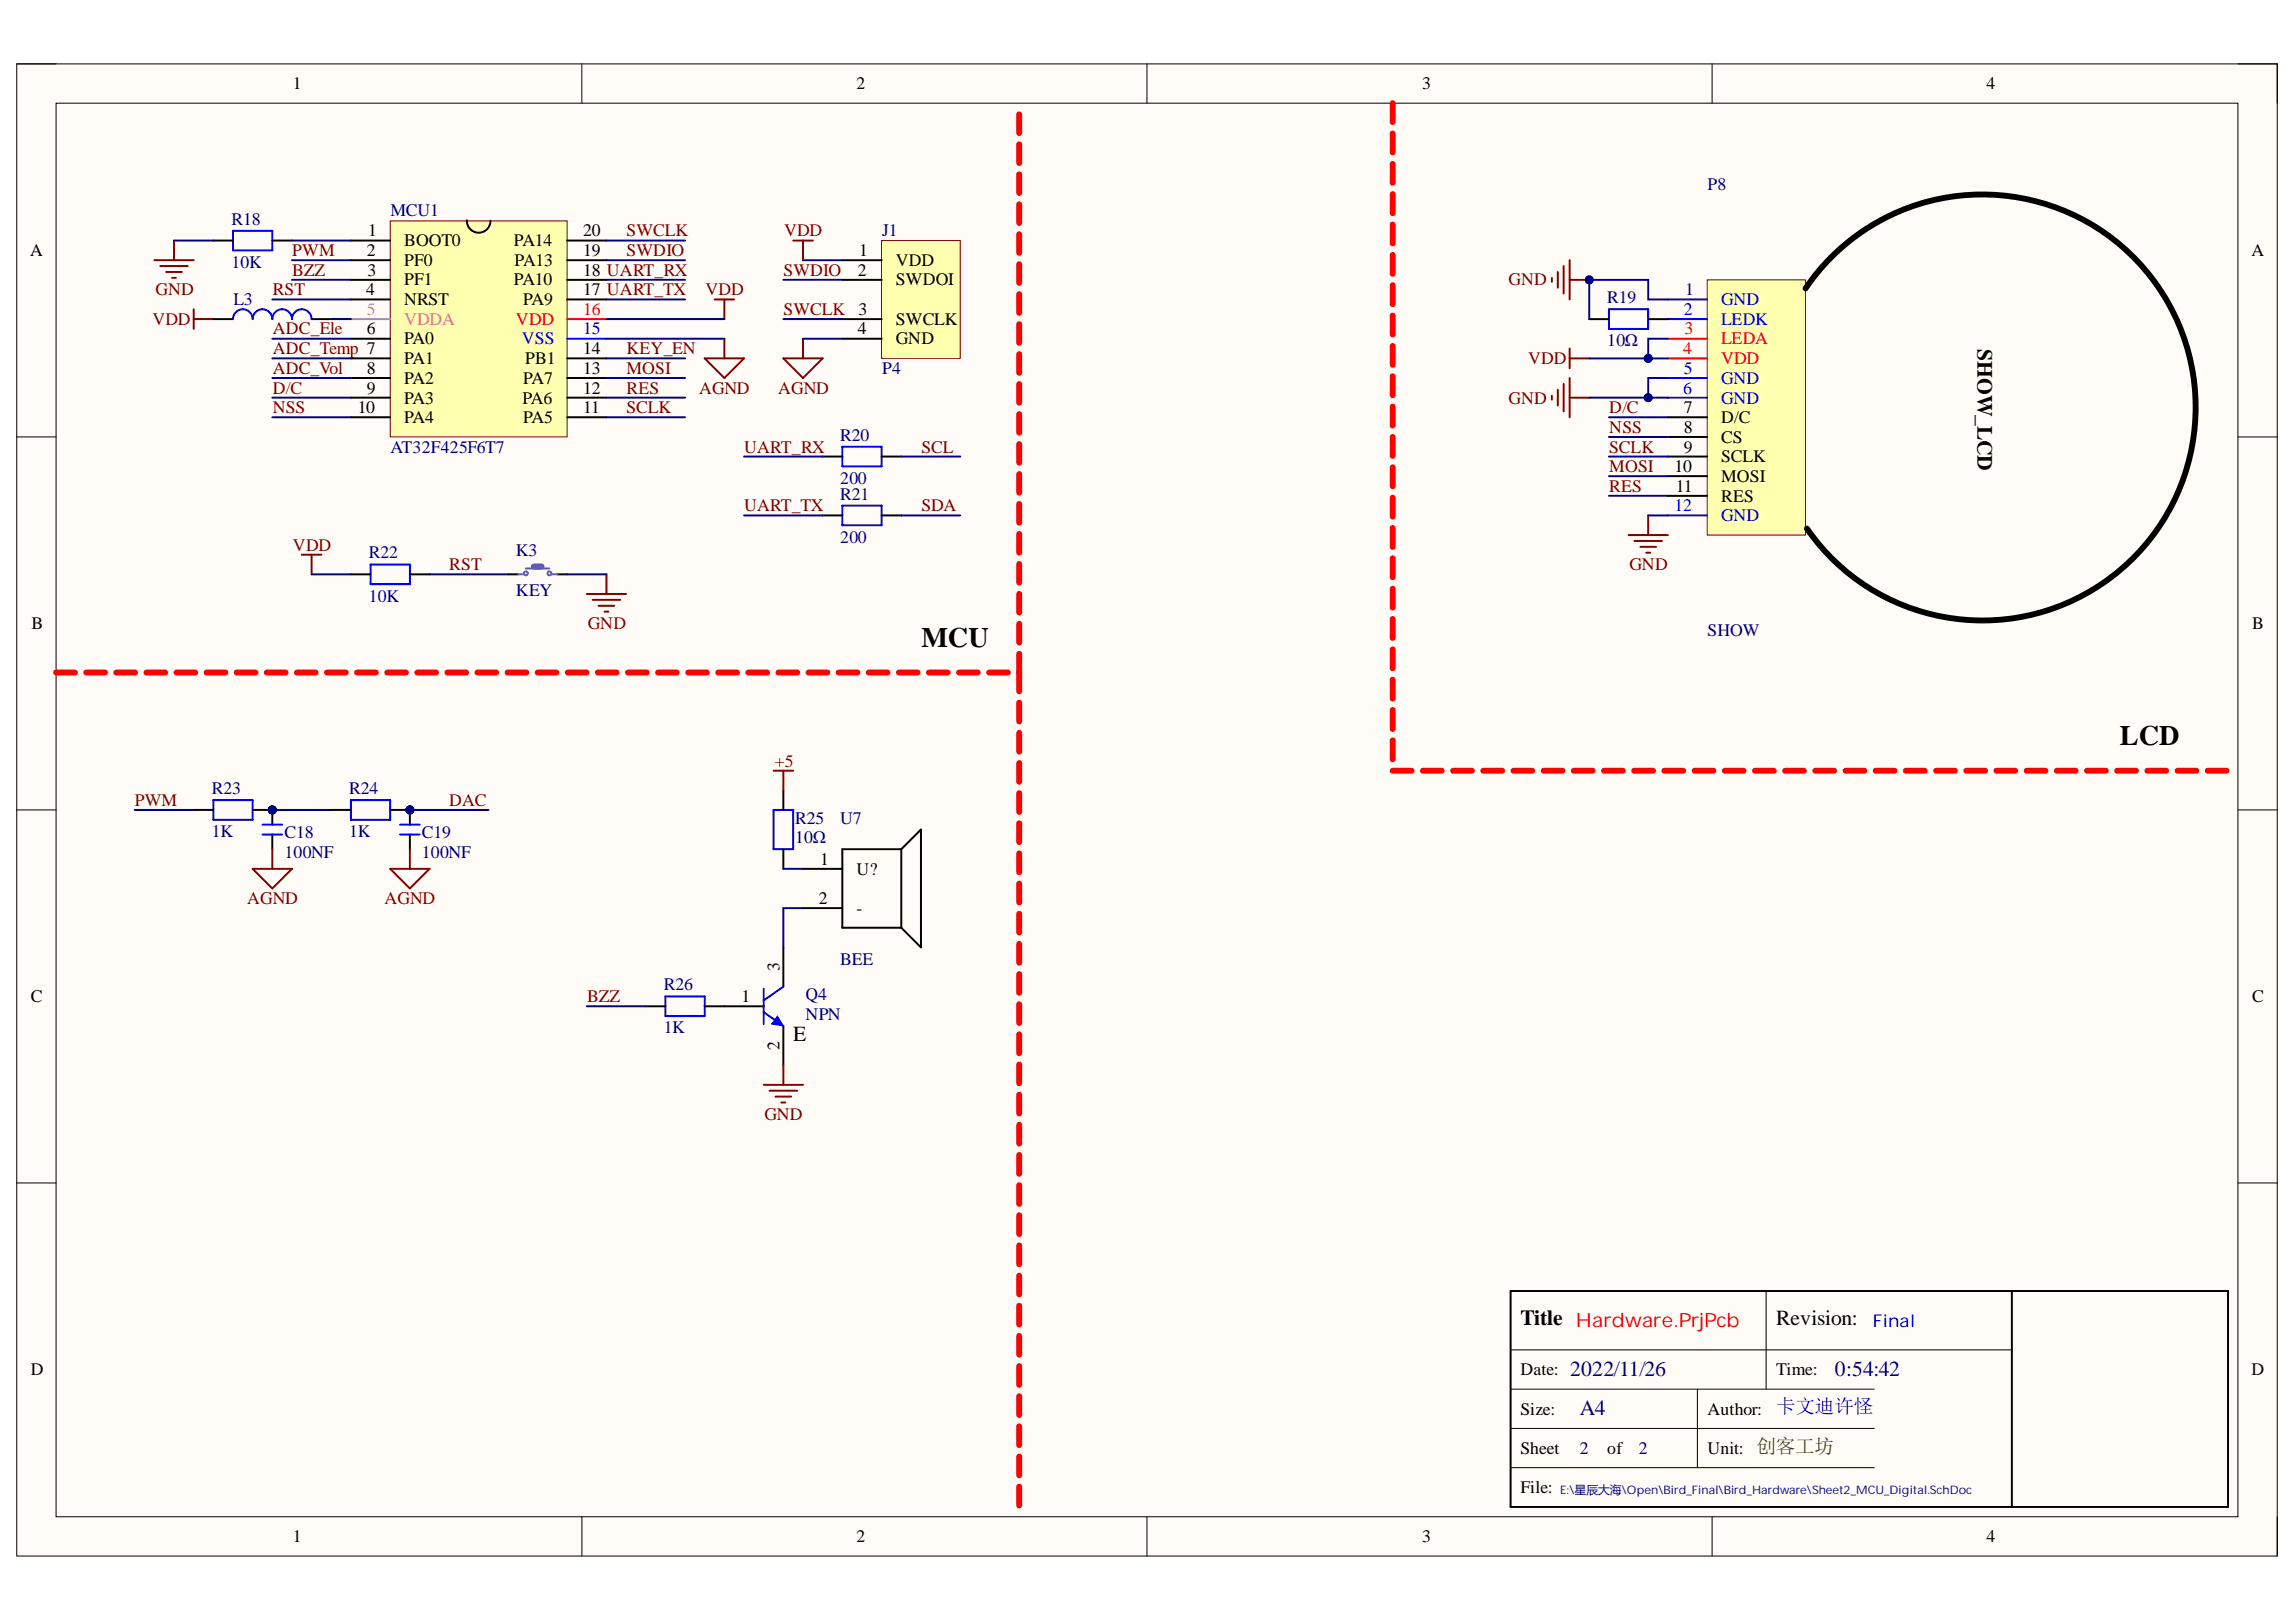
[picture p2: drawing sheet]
<svg xmlns="http://www.w3.org/2000/svg" width="297mm" height="210mm" viewBox="0 0 297 210" stroke-linecap="round" stroke-linejoin="round" font-family="sans-serif">
<defs><g id="words">
<g font-size="3.6">
<text x="119.2" y="83.7">MCU</text>
<text x="274.3" y="96.4">LCD</text>
</g>
<g font-size="2.8">
<text x="255.8" y="45.1" transform="rotate(90 255.8 45.1)">SHOW_LCD</text>
<text x="102.6" y="134.7">E</text>
<text x="196.7" y="171.5">Title Hardware.PrjPcb</text>
<text x="229.8" y="171.5">Revision:</text>
</g>
<g font-size="2.8" fill="#000080">
<text x="203.1" y="178.1">2022/11/26</text>
<text x="237.4" y="178.1">0:54:42</text>
<text x="204.4" y="183.2">A4</text>
</g>
<text font-size="2.5" fill="#00f" x="229.8" y="182.9">卡文迪许怪</text>
<g font-size="2.3">
<text x="37.9" y="11.6">1</text>
<text x="110.8" y="11.6">2</text>
<text x="184" y="11.6">3</text>
<text x="257" y="11.6">4</text>
<text x="3.9" y="33.1">A</text>
<text x="47.5" y="33.1">2</text>
<text x="47.5" y="35.7">3</text>
<text x="47.6" y="30.6">1</text>
<text x="52.3" y="31.9">BOOT0</text>
<text x="52.3" y="34.4">PF0</text>
<text x="66.5" y="31.9">PA14</text>
<text x="66.6" y="34.4">PA13</text>
<text x="75.5" y="35.7">18 UART_RX</text>
<text x="75.5" y="33.1">19</text>
<text x="75.5" y="30.6">20</text>
<text x="111" y="35.7">2</text>
<text x="111.2" y="33.1">1</text>
<text x="115.9" y="34.4">VDD</text>
<text x="291.3" y="33.1">A</text>
<text x="47.4" y="38.2">4</text>
<text x="52.3" y="36.9">PF1</text>
<text x="52.3" y="39.5">NRST</text>
<text x="66.5" y="36.9">PA10</text>
<text x="67.7" y="39.5">PA9</text>
<text x="75.5" y="38.2">17 UART_TX</text>
<text x="111.1" y="40.7">3</text>
<text x="115.9" y="36.9">SWDOI</text>
<text x="47.5" y="43.3">6</text>
<text x="52.3" y="44.5">PA0</text>
<text x="52.3" y="47.1">PA1</text>
<text x="67.9" y="47.1">PB1</text>
<text x="75.5" y="45.8">14</text>
<text x="111" y="43.3">4</text>
<text x="115.9" y="42">SWCLK</text>
<text x="115.9" y="44.5">GND</text>
<text x="46.3" y="53.5">10</text>
<text x="47.5" y="48.3">8</text>
<text x="47.5" y="51">9</text>
<text x="52.3" y="49.7">PA2</text>
<text x="52.3" y="52.2">PA3</text>
<text x="67.6" y="52.2">PA6</text>
<text x="67.7" y="49.7">PA7</text>
<text x="75.5" y="53.5">11</text>
<text x="75.5" y="51">12</text>
<text x="75.5" y="48.3">13</text>
<text x="217.8" y="53.5">7</text>
<text x="52.3" y="54.8">PA4</text>
<text x="67.7" y="54.8">PA5</text>
<text x="217.8" y="56">8</text>
<text x="217.8" y="58.6">9</text>
<text x="222.7" y="54.8">D/C</text>
<text x="222.7" y="57.3">CS</text>
<text x="222.7" y="59.8">SCLK</text>
<text x="216.7" y="61.1">10</text>
<text x="216.8" y="63.6">11</text>
<text x="222.7" y="62.4">MOSI</text>
<text x="222.7" y="64.9">RES</text>
<text x="4.1" y="81.4">B</text>
<text x="291.4" y="81.4">B</text>
<text x="106.1" y="111.9">1</text>
<text x="110.8" y="113.2">U?</text>
<text x="105.9" y="117">2</text>
<text x="110.8" y="118.3">-</text>
<text x="100.8" y="125.6" transform="rotate(-90 100.8 125.6)">3</text>
<text x="4" y="129.7">C</text>
<text x="95.9" y="129.7">1</text>
<text x="291.4" y="129.7">C</text>
<text x="100.8" y="135.8" transform="rotate(-90 100.8 135.8)">2</text>
<text x="4" y="177.9">D</text>
<text x="196.7" y="177.9">Date:</text>
<text x="229.8" y="177.9">Time:</text>
<text x="291.3" y="177.9">D</text>
<text x="196.7" y="183.1">Size:</text>
<text x="220.9" y="183.1">Author:</text>
<text x="196.7" y="188.2">Sheet</text>
<text x="207.9" y="188.2">of</text>
<text x="220.9" y="188.2">Unit: 创客工坊</text>
<text x="196.7" y="193.2">File:</text>
<text x="37.9" y="199.6">1</text>
<text x="110.8" y="199.6">2</text>
<text x="184" y="199.6">3</text>
<text x="257" y="199.6">4</text>
</g>
<g font-size="2.3" fill="#000080">
<text x="29.9" y="29.1">R18</text>
<text x="50.5" y="28">MCU1</text>
<text x="220.9" y="24.6">P8</text>
<text x="29.9" y="34.7">10K</text>
<text x="114.1" y="30.6">J1</text>
<text x="30.2" y="39.5">L3</text>
<text x="207.9" y="39.2">R19</text>
<text x="207.9" y="44.8">10Ω</text>
<text x="114.1" y="48.3">P4</text>
<text x="50.5" y="58.6">AT32F425F6T7</text>
<text x="108.7" y="57.1">R20</text>
<text x="108.7" y="62.6">200</text>
<text x="108.7" y="64.7">R21</text>
<text x="108.7" y="70.2">200</text>
<text x="47.7" y="72.3">R22</text>
<text x="47.7" y="77.8">10K</text>
<text x="66.7" y="72">K3</text>
<text x="66.7" y="77.1">KEY</text>
<text x="220.9" y="82.3">SHOW</text>
<text x="27.4" y="102.8">R23</text>
<text x="45.2" y="102.8">R24</text>
<text x="102.9" y="106.6">R25</text>
<text x="108.7" y="106.6">U7</text>
<text x="27.4" y="108.4">1K</text>
<text x="36.8" y="108.4">C18</text>
<text x="36.8" y="111">100NF</text>
<text x="45.2" y="108.4">1K</text>
<text x="54.6" y="108.4">C19</text>
<text x="54.6" y="111">100NF</text>
<text x="102.9" y="109.1">10Ω</text>
<text x="108.7" y="124.8">BEE</text>
<text x="85.9" y="128.1">R26</text>
<text x="104.2" y="129.4">Q4</text>
<text x="104.2" y="131.9">NPN</text>
<text x="85.9" y="133.7">1K</text>
<text x="204.4" y="188.2">2</text>
<text x="212" y="188.2">2</text>
</g>
<g font-size="2.3" fill="#800000">
<text x="37.8" y="33.1">PWM</text>
<text x="37.8" y="35.7">BZZ</text>
<text x="81" y="33.1">SWDIO</text>
<text x="81" y="30.6">SWCLK</text>
<text x="101.3" y="35.7">SWDIO</text>
<text x="101.4" y="30.6">VDD</text>
<text x="20.1" y="38.2">GND</text>
<text x="35.3" y="38.2">RST</text>
<text x="91.3" y="38.2">VDD</text>
<text x="101.3" y="40.7">SWCLK</text>
<text x="195.2" y="36.9">GND</text>
<text x="19.7" y="42">VDD</text>
<text x="35.3" y="43.3">ADC_Ele</text>
<text x="35.3" y="45.8">ADC_Temp 7</text>
<text x="81" y="45.8">KEY_EN</text>
<text x="197.7" y="47.1">VDD</text>
<text x="35.3" y="48.3">ADC_Vol</text>
<text x="35.3" y="51">D/C</text>
<text x="35.3" y="53.5">NSS</text>
<text x="81" y="53.5">SCLK</text>
<text x="81" y="48.3">MOSI</text>
<text x="81" y="51">RES</text>
<text x="90.4" y="51">AGND</text>
<text x="100.7" y="51">AGND</text>
<text x="195.2" y="52.2">GND</text>
<text x="208.2" y="53.5">D/C</text>
<text x="96.3" y="58.6">UART_RX</text>
<text x="119.2" y="58.6">SCL</text>
<text x="208.2" y="58.6">SCLK</text>
<text x="208.2" y="56">NSS</text>
<text x="208.2" y="63.6">RES</text>
<text x="208.2" y="61.1">MOSI</text>
<text x="37.9" y="71.3">VDD</text>
<text x="96.3" y="66.2">UART_TX</text>
<text x="119.2" y="66.2">SDA</text>
<text x="58.1" y="73.8">RST</text>
<text x="210.8" y="73.8">GND</text>
<text x="76.1" y="81.4">GND</text>
<text x="100.2" y="99.2">+5</text>
<text x="17.4" y="104.3">PWM</text>
<text x="58.1" y="104.3">DAC</text>
<text x="32" y="117">AGND</text>
<text x="49.7" y="117">AGND</text>
<text x="76" y="129.7">BZZ</text>
<text x="98.9" y="145">GND</text>
</g>
<g font-size="2.3" fill="#f0f">
<text x="47.5" y="40.7">5</text>
<text x="52.3" y="42">VDDA</text>
</g>
<g font-size="2.3" fill="#f00">
<text x="75.5" y="40.7">16</text>
<text x="66.7" y="42">VDD</text>
<text x="217.8" y="45.8">4</text>
<text x="217.9" y="43.3">3</text>
<text x="222.7" y="44.5">LEDA</text>
<text x="222.7" y="47.1">VDD</text>
</g>
<g font-size="2.3" fill="#00f">
<text x="217.8" y="40.7">2</text>
<text x="218" y="38.2">1</text>
<text x="222.7" y="39.5">GND</text>
<text x="67.5" y="44.5">VSS</text>
<text x="75.5" y="43.3">15</text>
<text x="222.7" y="42">LEDK</text>
<text x="217.8" y="51">6</text>
<text x="217.8" y="48.3">5</text>
<text x="222.7" y="49.7">GND</text>
<text x="222.7" y="52.2">GND</text>
<text x="216.7" y="66.2">12</text>
<text x="222.7" y="67.5">GND</text>
<text x="242.3" y="171.8">Final</text>
</g>
<text font-size="1.5" fill="#000080" x="201.9" y="193.3">E:\星辰大海\Open\Bird_Final\Bird_Hardware\Sheet2_MCU_Digital.SchDoc</text>
</g></defs>
<path d="M2.2 8.3h292.4v193.1h-292.4z" fill-rule="evenodd" fill="#fffcf8"/>
<path d="M2.2 8.3h292.4v193.1h-292.4z" fill="none" stroke="#000" stroke-width=".13"/>
<path d="M7.3 13.4h282.2v182.9h-282.2z" fill-rule="evenodd" fill="#fffcf8"/>
<g fill="none" stroke="#000" stroke-width=".13">
<path d="M2.2 8.3h5.1M7.3 13.4h282.2v182.9h-282.2zM75.3 8.3v5M148.4 8.3v5M221.5 8.3v5.1M289.5 8.3h5.1v5.1M2.2 56.5h5.1M289.5 56.5h5.1M2.2 104.8h5.1M289.5 104.8h5.1M2.2 153.1h5.1M289.5 153.1h5.1"/>
<path d="M195.4 174.7h64.9M195.4 179.8h47.1M219.6 179.8v10.1M228.5 167.1v12.7M75.3 196.3v5.1M148.4 196.3v5.1M195.4 189.9h47.1M195.4 184.9h47.1M221.5 196.3v5.1M294.6 196.3v5.1"/>
</g>
<path d="M195.4 167.1h92.8v27.9h-92.8zM260.3 167.1v27.9" fill="none" stroke="#000" stroke-width=".25"/>
<path d="M200.8 36v.5M201.5 35.2v2M202.3 34.4v3.6M203.1 33.7v5.1M203.1 36.2h2.5" fill="none" stroke="#800000" stroke-width=".25"/>
<circle cx="205.6" cy="36.2" r=".51" fill="#000080"/>
<circle cx="205.6" cy="36.2" r=".51" fill="none" stroke="#000080" stroke-width=".13"/>
<g fill="none" stroke="#800000" stroke-width=".25">
<path d="M25.1 40v2.6M25.1 41.3h2.5M200.8 51.2v.5M201.5 50.4v2.1M202.3 49.7v3.5M203.1 45.1v2.6M203.1 48.9v5.1M203.1 46.4h2.5M203.1 51.5h2.5M39 71.8h2.6M40.3 71.8v2.5M210.7 69.2h5.1"/>
<path d="M211.5 70h3.5M212.2 70.8h2.1M213 71.5h.5M213.2 66.7v2.5"/>
</g>
<path d="M27.6 41.3h2.5M40.3 41.3h2.6M45.4 74.3h2.5M53 74.3h2.6M65.7 74.3h1.3M72.1 74.3h1.3" fill="none" stroke="#000" stroke-width=".25"/>
<path d="M30.1 41.3a1.27 1.27 0 0 1 1.3-1.3 1.27 1.27 0 0 1 1.3 1.3 1.27 1.27 0 0 1 1.3-1.3 1.27 1.27 0 0 1 1.2 1.3 1.27 1.27 0 0 1 1.3-1.3 1.27 1.27 0 0 1 1.3 1.3 1.27 1.27 0 0 1 1.2-1.3 1.27 1.27 0 0 1 1.3 1.3M47.9 73.1h5.1v2.5h-5.1z" fill="none" stroke="#00f" stroke-width=".25"/>
<path d="M67 74.3h1M71.1 74.3h1" fill="none" stroke="#09f" stroke-width=".25"/>
<circle cx="68" cy="74.2" r=".25" fill="#fff"/>
<circle cx="68" cy="74.2" r=".25" fill="none" stroke="#09f" stroke-width=".25"/>
<circle cx="71.1" cy="74.2" r=".25" fill="#fff"/>
<g fill="none" stroke="#09f" stroke-width=".25">
<path d="M68 73.6h3.1"/>
<circle cx="71.1" cy="74.2" r=".25"/>
</g>
<path d="M69 73.3h1.1" fill="none" stroke="#09f" stroke-width=".76"/>
<path d="M75.9 76.9h5.1M76.7 77.6h3.5M77.4 78.4h2.1M78.2 79.2h.5M78.5 74.3v2.6" fill="none" stroke="#800000" stroke-width=".25"/>
<path d="M114.1 31.1h10.1v15.3h-10.1z" fill-rule="evenodd" fill="#ffffb0"/>
<path d="M114.1 31.1h10.1v15.3h-10.1z" fill="none" stroke="#800000" stroke-width=".13"/>
<path d="M109 33.7h5.1M109 36.2h5.1M109 41.3h5.1M109 43.8h5.1" fill="none" stroke="#000" stroke-width=".25"/>
<path d="M102.6 31.1h2.6M103.9 31.1v2.6" fill="none" stroke="#800000" stroke-width=".25"/>
<g fill="none" stroke="#f00" stroke-width=".76">
<path d="M131.9 14.8v2.4M131.9 18.7v2.4M180.2 13.4v2.4M180.2 17.3v2.4M131.9 22.6v2.4M131.9 26.4v2.5M131.9 30.3v2.4M131.9 34.2v2.4M131.9 38.1v2.4M180.2 21.2v2.5M180.2 25.1v2.5M180.2 29.1v2.4"/>
<path d="M180.2 33v2.4M180.2 36.9v2.5M131.9 41.9v2.5M131.9 45.8v2.4M131.9 49.7v2.4M131.9 53.6v2.4M131.9 57.5v2.4M180.2 40.8v2.5M180.2 44.8v2.4M180.2 48.7v2.4M180.2 52.6v2.5M180.2 56.5v2.5"/>
<path d="M131.9 61.3v2.5M131.9 65.2v2.4M131.9 69.1v2.4M131.9 73v2.4M131.9 76.8v2.5M180.2 60.5v2.4M180.2 64.4v2.4M180.2 68.3v2.5M180.2 72.2v2.5M180.2 76.2v2.4M7.3 87h2.4M11.2 87h2.4"/>
<path d="M15 87h2.5M18.9 87h2.5M22.8 87h2.5M26.7 87h2.5M30.6 87h2.5M34.5 87h2.4M38.4 87h2.4M42.3 87h2.4M46.2 87h2.4M50.1 87h2.4M54 87h2.4M57.9 87h2.4"/>
<path d="M61.8 87h2.4M65.7 87h2.4M69.6 87h2.4M73.5 87h2.4M77.3 87h2.5M81.2 87h2.5M85.1 87h2.5M89 87h2.5M92.9 87h2.5M96.8 87h2.4M100.7 87h2.4M104.6 87h2.4"/>
<path d="M108.5 87h2.4M112.4 87h2.4M116.3 87h2.4M120.2 87h2.4M124.1 87h2.4M128 87h2.4M131.9 80.7v2.5M131.9 84.6v4.9M131.9 90.9v2.5M131.9 94.8v2.5M131.9 98.7v2.5M180.2 80.1v2.5"/>
<path d="M180.2 84v2.5M180.2 88v2.4M180.2 91.9v2.4M180.2 95.8v2.5M180.2 99.7h2.4M184.1 99.7h2.4M188 99.7h2.4M191.9 99.7h2.4M195.8 99.7h2.4M199.7 99.7h2.4M203.6 99.7h2.4M207.5 99.7h2.5"/>
<path d="M211.4 99.7h2.5M215.3 99.7h2.5M219.2 99.7h2.5M223.1 99.7h2.5M227 99.7h2.5M230.9 99.7h2.5M234.8 99.7h2.5M238.8 99.7h2.4M242.7 99.7h2.4M246.6 99.7h2.4M250.5 99.7h2.4M254.4 99.7h2.4"/>
<path d="M258.3 99.7h2.4M262.2 99.7h2.4M266.1 99.7h2.4M270 99.7h2.4M273.9 99.7h2.4M277.8 99.7h2.4M281.7 99.7h2.5M285.6 99.7h2.5M131.9 102.6v2.5M131.9 106.5v2.5M131.9 110.4v2.5M131.9 114.3v2.5"/>
<path d="M131.9 118.2v2.5M131.9 122.1v2.5M131.9 126.1v2.4M131.9 130v2.4M131.9 133.9v2.4M131.9 137.8v2.4M131.9 141.7v2.4M131.9 145.6v2.4M131.9 149.5v2.4M131.9 153.4v2.4M131.9 157.3v2.4M131.9 161.2v2.4"/>
<path d="M131.9 165.1v2.4M131.9 169v2.4M131.9 172.9v2.4M131.9 176.8v2.4M131.9 180.7v2.4M131.9 184.6v2.4M131.9 188.5v2.4M131.9 192.4v2.4"/>
</g>
<path d="M220.9 36.2h12.7v33h-12.7z" fill-rule="evenodd" fill="#ffffb0"/>
<path d="M220.9 36.2h12.7v33h-12.7z" fill="none" stroke="#800000" stroke-width=".13"/>
<path d="M215.8 38.8h5.1M109 57.8h5.1v2.6h-5.1zM208.2 40h5v2.6h-5zM215.8 41.3h5.1M215.8 48.9h5.1M215.8 51.5h5.1M109 65.4h5.1v2.6h-5.1zM215.8 66.7h5.1" fill="none" stroke="#00f" stroke-width=".25"/>
<path d="M215.8 43.8h5.1M215.8 46.4h5.1" fill="none" stroke="#f00" stroke-width=".25"/>
<path d="M106.4 59.1h2.6M114.1 59.1h2.5M205.6 41.3h2.6M213.2 41.3h2.6M215.8 54h5.1M215.8 56.5h5.1M215.8 59.1h5.1M106.4 66.7h2.6M114.1 66.7h2.5M215.8 61.6h5.1M215.8 64.2h5.1" fill="none" stroke="#000" stroke-width=".25"/>
<path d="M233.6 37.3a27.6 27.6 0 0 1 41-5.4 27.6 27.6 0 0 1 .2 41.4 27.6 27.6 0 0 1-41-4.9" fill="none" stroke="#000" stroke-width=".76"/>
<path d="M101.3 46.4h5.1l-2.5 2.5zM103.9 43.8v2.6" fill="none" stroke="#800000" stroke-width=".25"/>
<circle cx="35.2" cy="104.8" r=".51" fill="#000080"/>
<circle cx="35.2" cy="104.8" r=".51" fill="none" stroke="#000080" stroke-width=".13"/>
<path d="M27.6 103.5h5.1v2.6h-5.1z" fill="none" stroke="#00f" stroke-width=".25"/>
<path d="M25.1 104.8h2.5M32.7 104.8h2.5" fill="none" stroke="#000" stroke-width=".25"/>
<circle cx="35.2" cy="104.8" r=".51" fill="#000080"/>
<circle cx="35.2" cy="104.8" r=".51" fill="none" stroke="#000080" stroke-width=".13"/>
<circle cx="35.2" cy="104.8" r=".51" fill="#000080"/>
<circle cx="35.2" cy="104.8" r=".51" fill="none" stroke="#000080" stroke-width=".13"/>
<path d="M35.2 104.8v1.9M35.2 108v1.9" fill="none" stroke="#000" stroke-width=".25"/>
<circle cx="35.2" cy="104.8" r=".51" fill="#000080"/>
<circle cx="35.2" cy="104.8" r=".51" fill="none" stroke="#000080" stroke-width=".13"/>
<path d="M34 108h2.5M34 106.7h2.5" fill="none" stroke="#00f" stroke-width=".25"/>
<circle cx="53" cy="104.8" r=".51" fill="#000080"/>
<circle cx="53" cy="104.8" r=".51" fill="none" stroke="#000080" stroke-width=".13"/>
<path d="M45.4 103.5h5.1v2.6h-5.1z" fill="none" stroke="#00f" stroke-width=".25"/>
<path d="M42.9 104.8h2.5M50.5 104.8h2.5" fill="none" stroke="#000" stroke-width=".25"/>
<circle cx="53" cy="104.8" r=".51" fill="#000080"/>
<circle cx="53" cy="104.8" r=".51" fill="none" stroke="#000080" stroke-width=".13"/>
<circle cx="53" cy="104.8" r=".51" fill="#000080"/>
<circle cx="53" cy="104.8" r=".51" fill="none" stroke="#000080" stroke-width=".13"/>
<path d="M53 104.8v1.9M53 108v1.9" fill="none" stroke="#000" stroke-width=".25"/>
<circle cx="53" cy="104.8" r=".51" fill="#000080"/>
<circle cx="53" cy="104.8" r=".51" fill="none" stroke="#000080" stroke-width=".13"/>
<path d="M51.8 108h2.5M51.8 106.7h2.5" fill="none" stroke="#00f" stroke-width=".25"/>
<path d="M32.7 112.4h5.1l-2.6 2.6zM35.2 109.9v2.5M50.5 112.4h5.1l-2.6 2.6zM53 109.9v2.5" fill="none" stroke="#800000" stroke-width=".25"/>
<path d="M50.5 28.6h22.9v27.9h-22.9z" fill-rule="evenodd" fill="#ffffb0"/>
<path d="M50.5 28.6h22.9v27.9h-22.9z" fill="none" stroke="#800000" stroke-width=".13"/>
<g fill="none" stroke="#000" stroke-width=".25">
<path d="M27.6 31.1h2.5M35.2 31.1h2.6M45.4 31.1h5.1M45.4 33.7h5.1M45.4 36.2h5.1M45.4 38.8h5.1M60.4 28.5a1.53 1.53 0 0 0 1.5 1.6 1.53 1.53 0 0 0 1.6-1.5M73.4 31.1h5.1M73.4 33.7h5.1M73.4 36.2h5.1M73.4 38.8h5.1M45.4 43.8h5.1"/>
<path d="M45.4 46.4h5.1M45.4 48.9h5.1M45.4 51.5h5.1M45.4 54h5.1M73.4 46.4h5.1M73.4 48.9h5.1M73.4 51.5h5.1M73.4 54h5.1M101.3 102.3v2.5M101.3 109.9v2.5M103.9 112.4h5.1M103.9 117.5h5.1"/>
<path d="M116.6 109.9v10.2M116.6 109.9h-7.6v10.2h7.6M116.6 109.9l2.5-2.5v15.2l-2.5-2.5"/>
</g>
<path d="M45.4 41.3h5.1" fill="none" stroke="#f0f" stroke-width=".25"/>
<path d="M30.1 29.9h5.1v2.5h-5.1zM73.4 43.8h5.1M100.1 104.8h2.5v5.1h-2.5z" fill="none" stroke="#00f" stroke-width=".25"/>
<path d="M73.4 41.3h5.1" fill="none" stroke="#f00" stroke-width=".25"/>
<path d="M20 33.7h5.1M20.7 34.4h3.6M21.5 35.2h2M22.3 36h.5M22.5 31.1v2.6M92.4 38.8h2.6M93.7 38.8v2.5M91.2 46.4h5.1l-2.6 2.5zM93.7 43.8v2.6M100.1 99.7h2.5M101.3 99.7v2.6" fill="none" stroke="#800000" stroke-width=".25"/>
<path d="M205.6 46.4h10.2" fill="none" stroke="#000080" stroke-width=".25"/>
<circle cx="213.2" cy="46.4" r=".51" fill="#000080"/>
<circle cx="213.2" cy="46.4" r=".51" fill="none" stroke="#000080" stroke-width=".13"/>
<path d="M215.8 43.8h-2.6v2.6" fill="none" stroke="#000080" stroke-width=".25"/>
<circle cx="213.2" cy="46.4" r=".51" fill="#000080"/>
<circle cx="213.2" cy="46.4" r=".51" fill="none" stroke="#000080" stroke-width=".13"/>
<path d="M205.6 51.5h10.2" fill="none" stroke="#000080" stroke-width=".25"/>
<circle cx="213.2" cy="51.5" r=".51" fill="#000080"/>
<circle cx="213.2" cy="51.5" r=".51" fill="none" stroke="#000080" stroke-width=".13"/>
<path d="M215.8 48.9h-2.6v2.6" fill="none" stroke="#000080" stroke-width=".25"/>
<circle cx="213.2" cy="51.5" r=".51" fill="#000080"/>
<circle cx="213.2" cy="51.5" r=".51" fill="none" stroke="#000080" stroke-width=".13"/>
<g fill="none" stroke="#000080" stroke-width=".25">
<path d="M78.5 33.7h10.1M78.5 36.2h10.1M78.5 38.8h10.1M78.5 31.1h10.1M101.3 36.2h7.7M103.9 33.7h5.1M215.8 38.8h-2.6v-2.6h-7.6v5.1M35.2 46.4h10.2M35.2 48.9h10.2M35.2 43.8h10.2M78.5 54h10.1M78.5 46.4h10.1"/>
<path d="M78.5 48.9h10.1M78.5 51.5h10.1M96.3 59.1h10.1M101.3 41.3h7.7M103.9 43.8h5.1M116.6 59.1h7.6M208.2 54h7.6M208.2 56.5h7.6M208.2 59.1h7.6M40.3 74.3h5.1M55.6 74.3h10.1M73.4 74.3h5.1"/>
<path d="M96.3 66.7h10.1M116.6 66.7h7.6M208.2 61.6h7.6M208.2 64.2h7.6M213.2 66.7h2.6M17.4 104.8h7.7"/>
</g>
<circle cx="205.6" cy="36.2" r=".51" fill="#000080"/>
<circle cx="205.6" cy="36.2" r=".51" fill="none" stroke="#000080" stroke-width=".13"/>
<path d="M35.2 104.8h7.7" fill="none" stroke="#000080" stroke-width=".25"/>
<circle cx="35.2" cy="104.8" r=".51" fill="#000080"/>
<circle cx="35.2" cy="104.8" r=".51" fill="none" stroke="#000080" stroke-width=".13"/>
<path d="M53 104.8h10.2" fill="none" stroke="#000080" stroke-width=".25"/>
<circle cx="53" cy="104.8" r=".51" fill="#000080"/>
<circle cx="53" cy="104.8" r=".51" fill="none" stroke="#000080" stroke-width=".13"/>
<path d="M22.5 31.1h5.1M35.2 38.8h10.2M37.8 31.1h7.6M37.8 33.7h7.6M37.8 36.2h7.6M35.2 54h10.2M35.2 51.5h10.2M42.9 41.3h2.5M78.5 41.3h15.2M78.5 43.8h15.2M101.3 112.4h2.6" fill="none" stroke="#000080" stroke-width=".25"/>
<path d="M93.7 130.2h5.1M101.3 122.6v5.1M101.3 132.8v5" fill="none" stroke="#000" stroke-width=".25"/>
<path d="M98.8 131l2.5 1.8M98.8 127.9v4.6M101.3 127.7l-2.5 1.8" fill="none" stroke="#00f" stroke-width=".25"/>
<path d="M100.6 131.5l.7 1.3-1.5-.3z" fill="#00f"/>
<path d="M100.6 131.5l.7 1.3-1.5-.3z" fill="none" stroke="#00f" stroke-width=".13"/>
<path d="M103.9 117.5h-2.6v5.1M75.9 130.2h7.6" fill="none" stroke="#000080" stroke-width=".25"/>
<path d="M86.1 129h5.1v2.5h-5.1z" fill="none" stroke="#00f" stroke-width=".25"/>
<path d="M83.5 130.2h2.6M91.2 130.2h2.5" fill="none" stroke="#000" stroke-width=".25"/>
<path d="M101.3 137.8v2.6M98.8 140.4h5.1M99.6 141.2h3.5M100.3 141.9h2.1M101.1 142.7h.5" fill="none" stroke="#800000" stroke-width=".25"/>
<use href="#words"/>
</svg>
